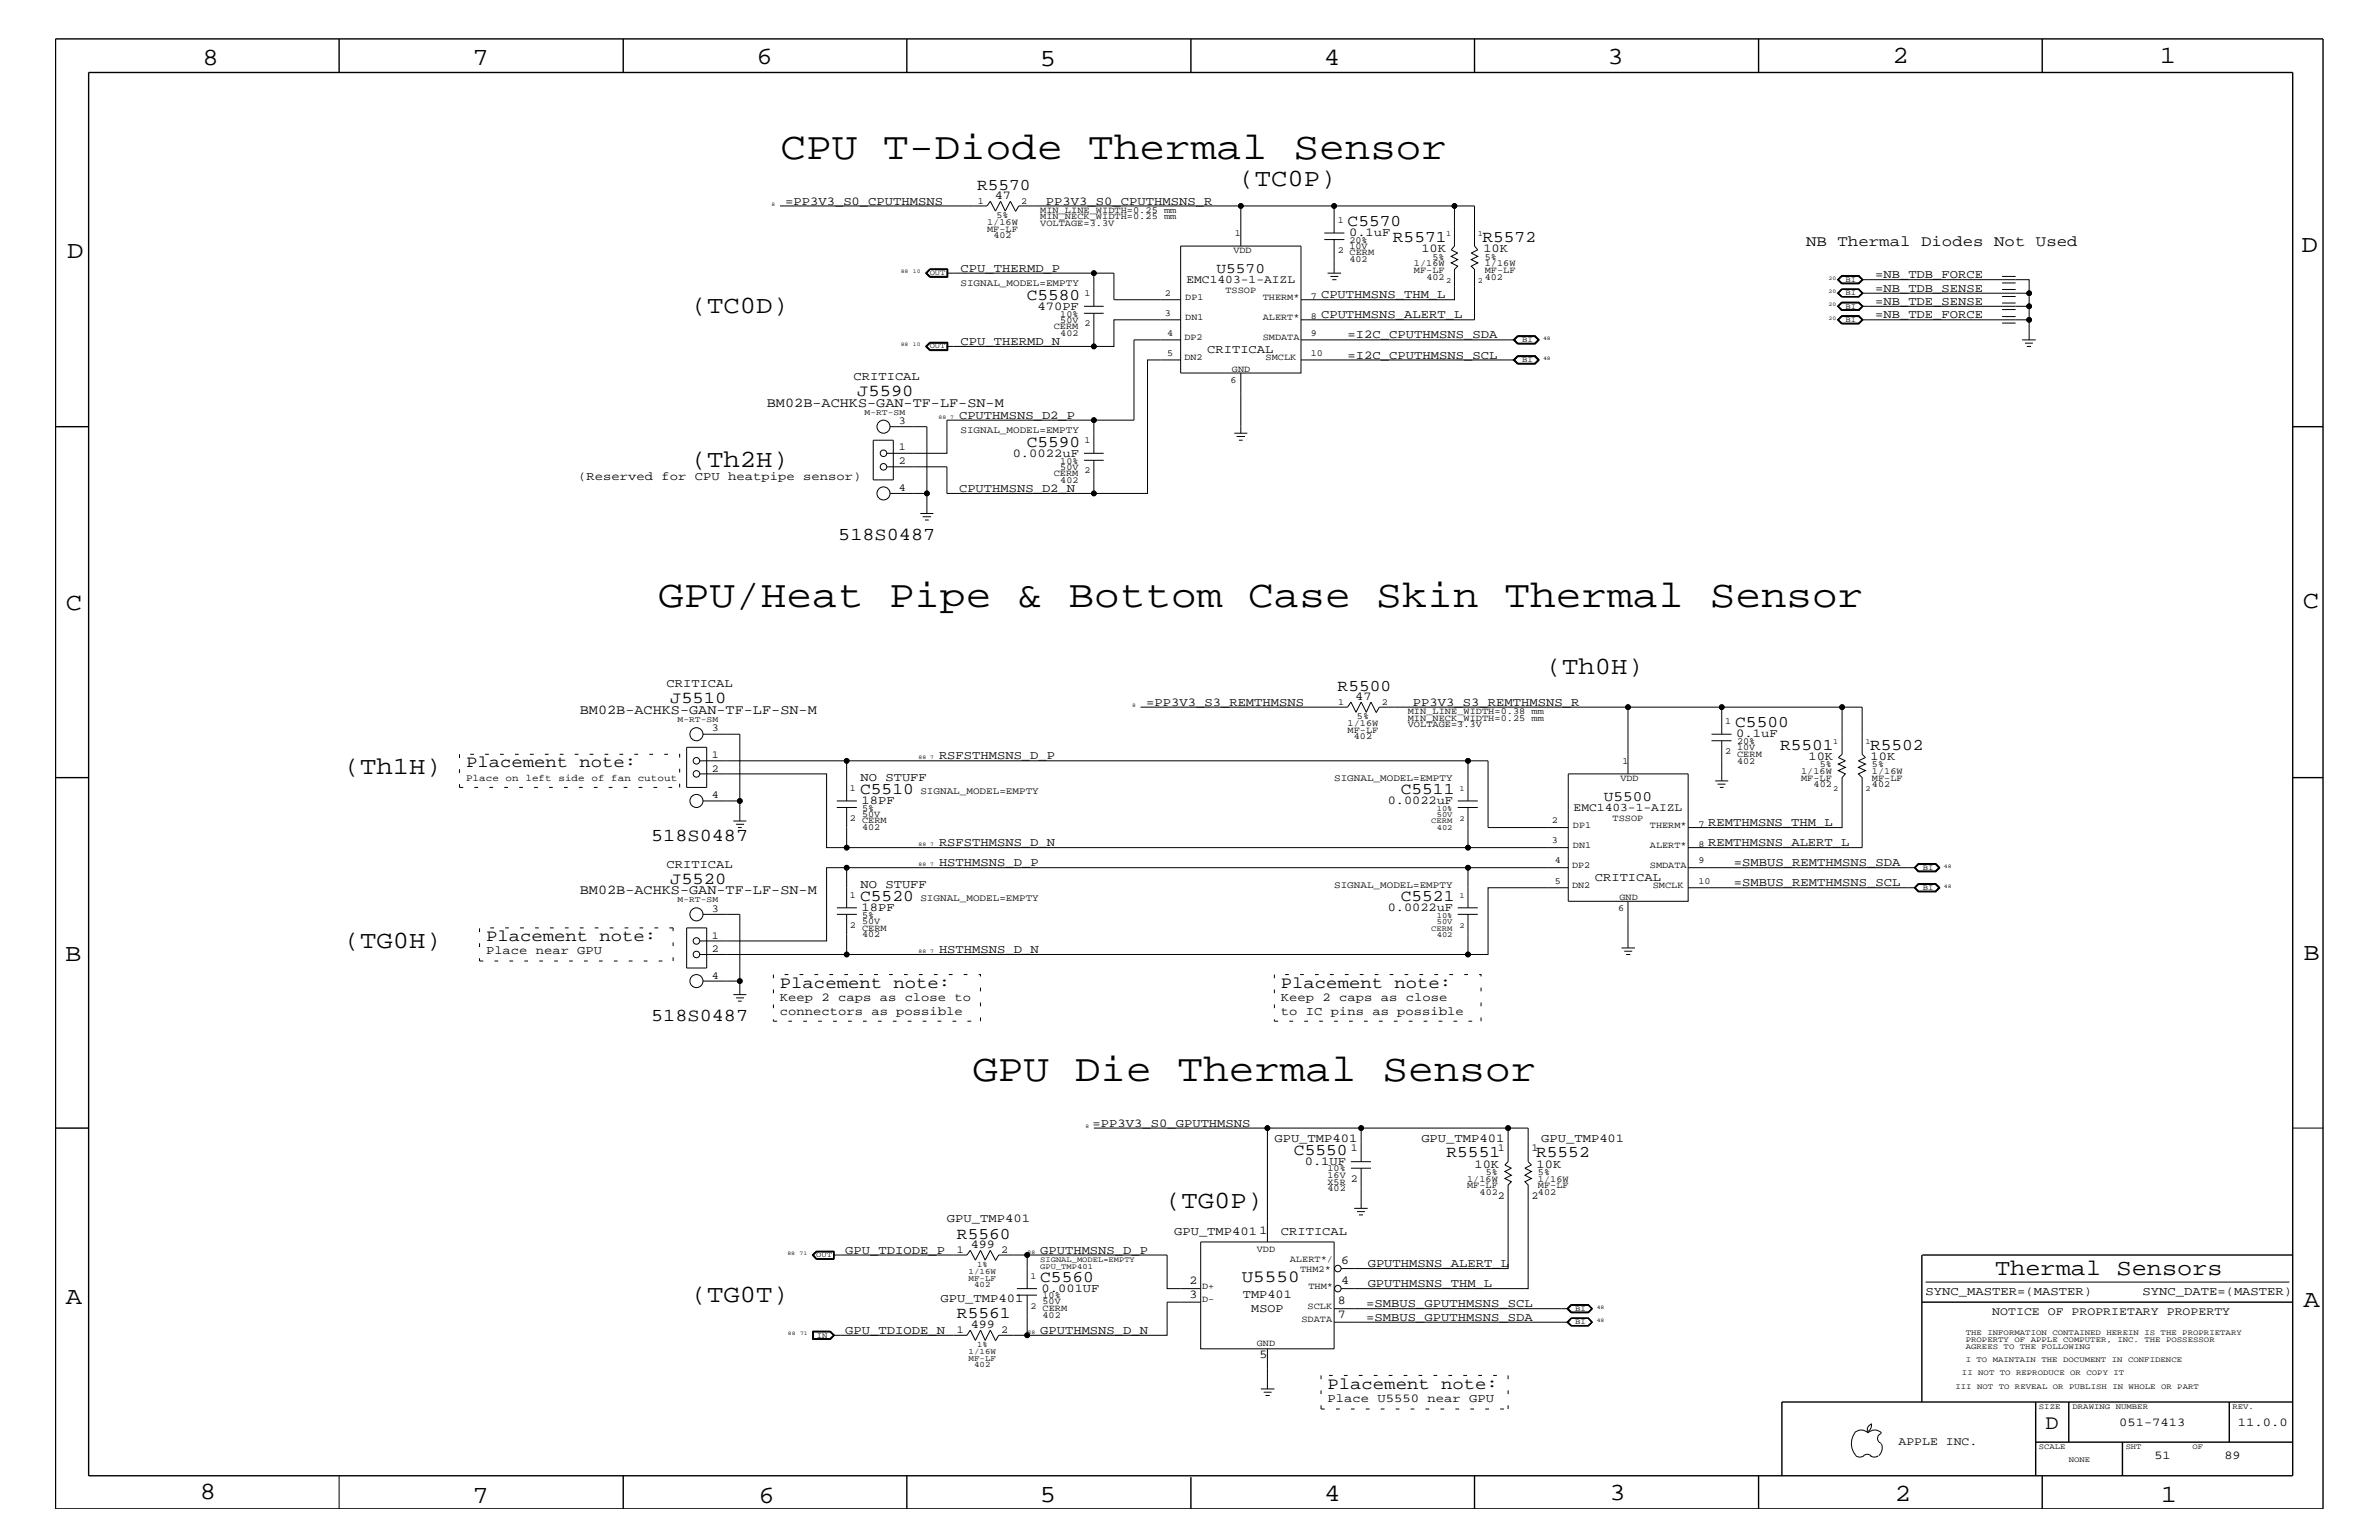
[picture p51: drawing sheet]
<svg xmlns="http://www.w3.org/2000/svg" width="432mm" height="279mm" viewBox="0 0 432 279" stroke-linecap="round" stroke-linejoin="round" font-family="sans-serif">
<defs><g id="words">
<g font-size="7">
<text x="141.7" y="28.9">CPU T-Diode Thermal Sensor</text>
<text x="119.5" y="110.2">GPU/Heat Pipe &amp; Bottom Case Skin Thermal Sensor</text>
<text x="176.5" y="196.2">GPU Die Thermal Sensor</text>
</g>
<g font-size="4.5">
<text x="36.7" y="11.7">8</text>
<text x="85.8" y="11.7">7</text>
<text x="137.3" y="11.5">6</text>
<text x="240.3" y="11.7">4</text>
<text x="291.8" y="11.5">3</text>
<text x="343.5" y="11.5">2</text>
<text x="392" y="11.5">1</text>
<text x="188.7" y="12.1">5</text>
<text x="224.8" y="33.7">(TC0P)</text>
<text x="12.2" y="46.8">D</text>
<text x="417.7" y="45.7">D</text>
<text x="125.4" y="56.8">(TC0D)</text>
<text x="125.4" y="84.7">(Th2H)</text>
<text x="11.9" y="110.6">C</text>
<text x="418" y="110.3">C</text>
<text x="280.6" y="122.3">(Th0H)</text>
<text x="62.4" y="140.4">(Th1H)</text>
<text x="62.4" y="172">(TG0H)</text>
<text x="11.9" y="174.3">B</text>
<text x="418.1" y="174.2">B</text>
<text x="211.5" y="219.2">(TG0P)</text>
<text x="11.9" y="236.7">A</text>
<text x="125.4" y="236.2">(TG0T)</text>
<text x="418.1" y="237.1">A</text>
<text x="36.2" y="271.9">8</text>
<text x="85.8" y="272.7">7</text>
<text x="137.7" y="272.7">6</text>
<text x="188.7" y="272.5">5</text>
<text x="240.4" y="272.3">4</text>
<text x="292.1" y="272.2">3</text>
<text x="343.9" y="272.3">2</text>
<text x="392.2" y="272.6">1</text>
</g>
<text font-size="4.1" x="362.1" y="231.3">Thermal Sensors</text>
<text font-size="3.7" x="371.3" y="259.3">D</text>
<g font-size="3.3">
<text x="152.1" y="98">518S0487</text>
<text x="118.2" y="152.6">518S0487</text>
<text x="118.2" y="185.3">518S0487</text>
</g>
<text font-size="3.1" x="225.4" y="232.6">U5550</text>
<g font-size="3">
<text x="177.3" y="34.4">R5570</text>
<text x="244.6" y="41">C5570</text>
<text x="252.8" y="44">R5571</text>
<text x="269.1" y="44">R5572</text>
<text x="186.4" y="54.4">C5580</text>
<text x="155.6" y="71.8">J5590</text>
<text x="186.4" y="81.1">C5590</text>
<text x="242.8" y="125.3">R5500</text>
<text x="121.6" y="127.6">J5510</text>
<text x="315" y="131.9">C5500</text>
<text x="323.1" y="136.1">R5501</text>
<text x="339.4" y="136.1">R5502</text>
<text x="84.6" y="139.2">Placement note:</text>
<text x="156.1" y="144">C5510</text>
<text x="254.3" y="144">C5511</text>
<text x="121.6" y="160.3">J5520</text>
<text x="156.1" y="163.5">C5520</text>
<text x="254.3" y="163.5">C5521</text>
<text x="88.2" y="170.7">Placement note:</text>
<text x="141.6" y="179.3">Placement note:</text>
<text x="232.5" y="179.3">Placement note:</text>
<text x="234.9" y="209.6">C5550</text>
<text x="262.6" y="210">R5551</text>
<text x="278.8" y="210">R5552</text>
<text x="173.7" y="224.7">R5560</text>
<text x="188.8" y="232.6">C5560</text>
<text x="173.7" y="239.2">R5561</text>
<text x="241" y="252">Placement note:</text>
</g>
<text font-size="2.8" x="327.8" y="44.6">NB Thermal Diodes Not Used</text>
<g font-size="2.6">
<text x="220.8" y="49.6">U5570</text>
<text x="291.1" y="145.3">U5500</text>
</g>
<g font-size="2.5">
<text x="139.2" y="73.8">BM02B-ACHKS-GAN-TF-LF-SN-M</text>
<text x="105.2" y="129.6">BM02B-ACHKS-GAN-TF-LF-SN-M</text>
<text x="105.2" y="162.2">BM02B-ACHKS-GAN-TF-LF-SN-M</text>
</g>
<g font-size="2.2">
<text x="142.5" y="37.2">=PP3V3_S0_CPUTHMSNS</text>
<text x="180.6" y="36.1">47</text>
<text x="189.8" y="37.2">PP3V3_S0_CPUTHMSNS_R</text>
<text x="244.9" y="42.9">0.1uF</text>
<text x="258" y="45.7">10K</text>
<text x="269.2" y="45.7">10K</text>
<text x="174.3" y="49.3">CPU_THERMD_P</text>
<text x="340.4" y="50.5">=NB_TDB_FORCE</text>
<text x="340.4" y="52.9">=NB_TDB_SENSE</text>
<text x="188.3" y="56.2">470PF</text>
<text x="239.8" y="57.8">CPUTHMSNS_ALERT_L</text>
<text x="239.8" y="54.1">CPUTHMSNS_THM_L</text>
<text x="340.4" y="57.8">=NB_TDE_FORCE</text>
<text x="340.4" y="55.3">=NB_TDE_SENSE</text>
<text x="174.3" y="62.6">CPU_THERMD_N</text>
<text x="219.1" y="64">CRITICAL</text>
<text x="244.6" y="61.4">=I2C_CPUTHMSNS_SDA</text>
<text x="244.6" y="65.1">=I2C_CPUTHMSNS_SCL</text>
<text x="154.9" y="68.9">CRITICAL</text>
<text x="174.1" y="76">CPUTHMSNS_D2_P</text>
<text x="183.8" y="82.8">0.0022uF</text>
<text x="104.9" y="87.1">(Reserved for CPU heatpipe sensor)</text>
<text x="174.1" y="89.3">CPUTHMSNS_D2_N</text>
<text x="121" y="124.7">CRITICAL</text>
<text x="208" y="128">=PP3V3_S3_REMTHMSNS</text>
<text x="246" y="127">47</text>
<text x="256.5" y="128">PP3V3_S3_REMTHMSNS_R</text>
<text x="170.4" y="137.8">RSFSTHMSNS_D_P</text>
<text x="315.1" y="133.8">0.1uF</text>
<text x="328.3" y="137.9">10K</text>
<text x="339.5" y="137.9">10K</text>
<text x="156.2" y="141.7">NO STUFF</text>
<text x="156.4" y="145.9">18PF</text>
<text x="251.9" y="145.9">0.0022uF</text>
<text x="310" y="149.9">REMTHMSNS_THM_L</text>
<text x="170.4" y="153.5">RSFSTHMSNS_D_N</text>
<text x="310" y="153.5">REMTHMSNS_ALERT_L</text>
<text x="121" y="157.4">CRITICAL</text>
<text x="156.2" y="161.1">NO STUFF</text>
<text x="170.4" y="157.2">HSTHMSNS_D_P</text>
<text x="289.5" y="159.9">CRITICAL</text>
<text x="314.7" y="157.2">=SMBUS_REMTHMSNS_SDA</text>
<text x="314.7" y="160.8">=SMBUS_REMTHMSNS_SCL</text>
<text x="156.4" y="165.3">18PF</text>
<text x="251.9" y="165.3">0.0022uF</text>
<text x="88.2" y="173.2">Place near GPU</text>
<text x="170.4" y="172.9">HSTHMSNS_D_N</text>
<text x="141.6" y="184.1">connectors as possible</text>
<text x="141.6" y="181.6">Keep 2 caps as close to</text>
<text x="232.5" y="181.6">Keep 2 caps as close</text>
<text x="232.5" y="184.1">to IC pins as possible</text>
<text x="198.3" y="204.4">=PP3V3_S0_GPUTHMSNS</text>
<text x="231.3" y="207.1">GPU_TMP401</text>
<text x="258" y="207.1">GPU_TMP401</text>
<text x="279.7" y="207.1">GPU_TMP401</text>
<text x="236.8" y="211.4">0.1UF</text>
<text x="267.6" y="211.9">10K</text>
<text x="278.9" y="211.9">10K</text>
<text x="171.9" y="221.7">GPU_TMP401</text>
<text x="153.4" y="227.5">GPU_TDIODE_P</text>
<text x="176.2" y="226.4">499</text>
<text x="188.8" y="227.5">GPUTHMSNS_D_P</text>
<text x="213.1" y="224.1">GPU_TMP401</text>
<text x="228.6" y="224">1</text>
<text x="232.5" y="224.1">CRITICAL</text>
<text x="215.9" y="233">2</text>
<text x="243.4" y="233">4</text>
<text x="243.4" y="229.4">6</text>
<text x="248.2" y="229.9">GPUTHMSNS_ALERT_L</text>
<text x="248.2" y="233.5">GPUTHMSNS_THM_L</text>
<text x="170.7" y="236.2">GPU_TMP401</text>
<text x="189.1" y="234.4">0.001UF</text>
<text x="215.9" y="235.5">3</text>
<text x="225.6" y="235.6">TMP401</text>
<text x="227.1" y="238">MSOP</text>
<text x="242.8" y="236.7">8</text>
<text x="242.8" y="239.1">7</text>
<text x="248" y="237.2">=SMBUS_GPUTHMSNS_SCL</text>
<text x="248" y="239.6">=SMBUS_GPUTHMSNS_SDA</text>
<text x="349.5" y="235">SYNC_MASTER=(MASTER)</text>
<text x="388.9" y="235">SYNC_DATE=(MASTER)</text>
<text x="153.4" y="242">GPU_TDIODE_N</text>
<text x="176.2" y="240.9">499</text>
<text x="188.8" y="242">GPUTHMSNS_D_N</text>
<text x="228.6" y="246.4">5</text>
<text x="241" y="254.4">Place U5550 near GPU</text>
<text x="384.6" y="258.7">051-7413</text>
<text x="406.2" y="258.7">11.0.0</text>
<text x="391" y="264.7">51</text>
<text x="403.7" y="264.7">89</text>
</g>
<g font-size="2.1">
<text x="215.3" y="51.3">EMC1403-1-AIZL</text>
<text x="285.6" y="147.1">EMC1403-1-AIZL</text>
<text x="361.6" y="238.6">NOTICE OF PROPRIETARY PROPERTY</text>
<text x="344.6" y="262.2">APPLE INC.</text>
</g>
<g font-size="1.9">
<text x="163.2" y="76.9">3</text>
<text x="163.2" y="81.7">1</text>
<text x="163.2" y="89">4</text>
<text x="163.2" y="84.2">2</text>
<text x="129.2" y="132.7">3</text>
<text x="129.2" y="137.5">1</text>
<text x="129.2" y="140">2</text>
<text x="129.2" y="144.8">4</text>
<text x="129.2" y="165.4">3</text>
<text x="129.2" y="170.3">1</text>
<text x="129.2" y="172.7">2</text>
<text x="129.2" y="177.6">4</text>
<text x="245.2" y="208.9">1</text>
<text x="271.9" y="208.9">1</text>
<text x="278" y="208.9">1</text>
<text x="245.2" y="214.4">2</text>
<text x="271.9" y="217.5">2</text>
<text x="278" y="217.5">2</text>
<text x="173.7" y="227.4">1</text>
<text x="181.7" y="227.4">2</text>
<text x="173.7" y="241.9">1</text>
<text x="181.7" y="241.9">2</text>
</g>
<g font-size="1.8">
<text x="174.3" y="51.9">SIGNAL_MODEL=EMPTY</text>
<text x="174.3" y="78.6">SIGNAL_MODEL=EMPTY</text>
<text x="84.6" y="141.7">Place on left side of fan cutout</text>
<text x="242.1" y="141.7">SIGNAL_MODEL=EMPTY</text>
<text x="167" y="144">SIGNAL_MODEL=EMPTY</text>
<text x="242.1" y="161.1">SIGNAL_MODEL=EMPTY</text>
<text x="167" y="163.5">SIGNAL_MODEL=EMPTY</text>
</g>
<g font-size="1.7">
<text x="177.5" y="37">1</text>
<text x="179.2" y="40.8">1/16W</text>
<text x="180.8" y="39.6">5%</text>
<text x="185.3" y="37">2</text>
<text x="188.8" y="41">VOLTAGE=3.3V</text>
<text x="188.8" y="39.8">MIN_NECK_WIDTH=0.25 mm</text>
<text x="188.8" y="38.6">MIN_LINE_WIDTH=0.25 mm</text>
<text x="242.8" y="40.4">1</text>
<text x="179.2" y="42">MF-LF</text>
<text x="180.3" y="43.2">402</text>
<text x="223.9" y="45.9">VDD</text>
<text x="224.1" y="42.9">1</text>
<text x="242.8" y="45.9">2</text>
<text x="244.9" y="44.1">20%</text>
<text x="244.9" y="45.2">10V</text>
<text x="244.9" y="46.3">CERM</text>
<text x="244.9" y="47.6">402</text>
<text x="260" y="47.1">5%</text>
<text x="269.5" y="47.1">5%</text>
<text x="196.8" y="53.8">1</text>
<text x="211.4" y="53.6">2</text>
<text x="222.4" y="53.2">TSSOP</text>
<text x="256.6" y="49.6">MF-LF</text>
<text x="256.6" y="48.3">1/16W</text>
<text x="258.9" y="50.7">402</text>
<text x="269.5" y="50.7">402</text>
<text x="269.5" y="48.3">1/16W</text>
<text x="269.5" y="49.6">MF-LF</text>
<text x="191.3" y="59.7">CERM</text>
<text x="192.4" y="58.5">50V</text>
<text x="192.4" y="57.4">10%</text>
<text x="196.8" y="59.2">2</text>
<text x="211.4" y="57.3">3</text>
<text x="215.1" y="58">DN1</text>
<text x="215.1" y="54.4">DP1</text>
<text x="229.2" y="58">ALERT*</text>
<text x="229.2" y="54.4">THERM*</text>
<text x="237.9" y="57.9">8</text>
<text x="237.9" y="54.2">7</text>
<text x="192.4" y="60.9">402</text>
<text x="211.8" y="64.5">5</text>
<text x="211.8" y="60.9">4</text>
<text x="215" y="65.3">DN2</text>
<text x="215" y="61.7">DP2</text>
<text x="229.2" y="61.7">SMDATA</text>
<text x="229.7" y="65.3">SMCLK</text>
<text x="237.9" y="64.5">10</text>
<text x="237.9" y="60.9">9</text>
<text x="223.4" y="69.5">6</text>
<text x="223.6" y="67.5">GND</text>
<text x="196.8" y="80.5">1</text>
<text x="191.3" y="86.4">CERM</text>
<text x="192.4" y="87.6">402</text>
<text x="192.4" y="85.2">50V</text>
<text x="192.4" y="84.1">10%</text>
<text x="196.8" y="85.9">2</text>
<text x="242.9" y="128">1</text>
<text x="244.6" y="131.7">1/16W</text>
<text x="246.3" y="130.5">5%</text>
<text x="250.8" y="128">2</text>
<text x="255.5" y="131.9">VOLTAGE=3.3V</text>
<text x="255.5" y="130.8">MIN_NECK_WIDTH=0.25 mm</text>
<text x="255.5" y="129.6">MIN_LINE_WIDTH=0.38 mm</text>
<text x="313.1" y="131.3">1</text>
<text x="244.6" y="133">MF-LF</text>
<text x="245.7" y="134.1">402</text>
<text x="313.1" y="136.8">2 CERM</text>
<text x="315.3" y="135">20%</text>
<text x="315.3" y="136.1">10V</text>
<text x="154.3" y="143.5">1</text>
<text x="294.1" y="141.7">VDD</text>
<text x="294.5" y="138.6">1</text>
<text x="315.3" y="138.5">402</text>
<text x="326.9" y="141.7">MF-LF</text>
<text x="326.9" y="140.4">1/16W</text>
<text x="329.2" y="142.9">402</text>
<text x="330.3" y="139.2">5%</text>
<text x="339.8" y="142.9">402</text>
<text x="339.8" y="140.4">1/16W</text>
<text x="339.8" y="139.2">5%</text>
<text x="339.8" y="141.7">MF-LF</text>
<text x="154.3" y="149">2 CERM</text>
<text x="156.5" y="148.2">50V</text>
<text x="156.5" y="147.1">5%</text>
<text x="281.7" y="149.4">2</text>
<text x="292.7" y="149">TSSOP</text>
<text x="156.5" y="150.7">402</text>
<text x="281.7" y="153">3</text>
<text x="285.5" y="153.8">DN1</text>
<text x="285.5" y="150.1">DP1</text>
<text x="299.5" y="153.8">ALERT*</text>
<text x="299.5" y="150.1">THERM*</text>
<text x="308.3" y="153.7">8</text>
<text x="308.3" y="150.1">7</text>
<text x="282.2" y="160.3">5</text>
<text x="282.2" y="156.7">4</text>
<text x="285.3" y="161.1">DN2</text>
<text x="285.3" y="157.4">DP2</text>
<text x="299.5" y="157.4">SMDATA</text>
<text x="300" y="161.1">SMCLK</text>
<text x="308.3" y="160.3">10</text>
<text x="308.3" y="156.7">9</text>
<text x="154.3" y="162.8">1</text>
<text x="156.5" y="166.5">5%</text>
<text x="156.5" y="167.6">50V</text>
<text x="293.7" y="165.3">6</text>
<text x="294" y="163.3">GND</text>
<text x="154.3" y="168.3">2</text>
<text x="156.5" y="168.9">CERM</text>
<text x="156.5" y="170">402</text>
<text x="241" y="213.6">16V</text>
<text x="241" y="212.5">10%</text>
<text x="241" y="214.9">X5R</text>
<text x="266.3" y="214.4">1/16W</text>
<text x="266.3" y="215.6">MF-LF</text>
<text x="269.7" y="213.2">5%</text>
<text x="279.1" y="213.2">5%</text>
<text x="279.1" y="214.4">1/16W</text>
<text x="279.1" y="215.6">MF-LF</text>
<text x="241" y="216.1">402</text>
<text x="268.6" y="216.9">402</text>
<text x="279.1" y="216.9">402</text>
<text x="228.1" y="227.1">VDD</text>
<text x="187" y="232">1</text>
<text x="218.2" y="233.8">D+</text>
<text x="234.1" y="229">ALERT*/</text>
<text x="236" y="230.7">THM2*</text>
<text x="237.5" y="233.8">THM*</text>
<text x="187" y="237.4">2</text>
<text x="189.2" y="235.6">10%</text>
<text x="189.2" y="239.1">402</text>
<text x="189.2" y="237.9">CERM</text>
<text x="189.2" y="236.7">50V</text>
<text x="218.2" y="236.2">D-</text>
<text x="236.2" y="239.9">SDATA</text>
<text x="237.3" y="237.4">SCLK</text>
<text x="228.1" y="244.1">GND</text>
</g>
<g font-size="1.5">
<text x="156.9" y="75.2">M-RT-SM</text>
<text x="123" y="131">M-RT-SM</text>
<text x="123" y="163.7">M-RT-SM</text>
<text x="175.8" y="231.1">1/16W</text>
<text x="175.8" y="232.4">MF-LF</text>
<text x="176.8" y="233.5">402</text>
<text x="177.3" y="229.9">1%</text>
<text x="175.8" y="245.6">1/16W</text>
<text x="177.3" y="244.5">1%</text>
<text x="175.8" y="246.9">MF-LF</text>
<text x="176.8" y="248.1">402</text>
</g>
<g font-size="1.4">
<text x="262.5" y="42.9">1</text>
<text x="268.2" y="42.9">1</text>
<text x="168.7" y="49.9">OUT</text>
<text x="262.5" y="51.3">2</text>
<text x="268.2" y="51.3">2</text>
<text x="334.9" y="51.1">BI</text>
<text x="334.9" y="53.5">BI</text>
<text x="334.9" y="56">BI</text>
<text x="334.9" y="58.4">BI</text>
<text x="168.7" y="63.2">OUT</text>
<text x="276.3" y="65.6">BI</text>
<text x="276.3" y="62">BI</text>
<text x="332.7" y="135">1</text>
<text x="338.6" y="135">1</text>
<text x="264.9" y="143.5">1</text>
<text x="332.7" y="143.5">2</text>
<text x="338.6" y="143.5">2</text>
<text x="259.8" y="149.4">CERM</text>
<text x="260.8" y="147.1">10%</text>
<text x="260.8" y="148.2">50V</text>
<text x="264.9" y="149">2</text>
<text x="260.8" y="150.7">402</text>
<text x="349" y="161.4">BI</text>
<text x="349" y="157.8">BI</text>
<text x="260.8" y="167.6">50V</text>
<text x="260.8" y="166.5">10%</text>
<text x="264.9" y="162.8">1</text>
<text x="259.8" y="168.9">CERM</text>
<text x="260.8" y="170">402</text>
<text x="264.9" y="168.3">2</text>
<text x="148.2" y="228.1">OUT</text>
<text x="188.8" y="229">SIGNAL_MODEL=EMPTY</text>
<text x="188.8" y="230.2">GPU_TMP401</text>
<text x="285.9" y="237.8">BI</text>
<text x="148.3" y="242.7">IN</text>
<text x="285.9" y="240.2">BI</text>
<text x="356.8" y="242.3">THE INFORMATION CONTAINED HEREIN IS THE PROPRIETARY</text>
<text x="356.8" y="243.5">PROPERTY OF APPLE COMPUTER, INC. THE POSSESSOR</text>
<text x="356.8" y="244.7">AGREES TO THE FOLLOWING</text>
<text x="354.9" y="252">III NOT TO REVEAL OR PUBLISH IN WHOLE OR PART</text>
<text x="356.1" y="249.5">II NOT TO REPRODUCE OR COPY IT</text>
<text x="356.8" y="247.1">I TO MAINTAIN THE DOCUMENT IN CONFIDENCE</text>
<text x="370.1" y="255.6">SIZE</text>
<text x="376.2" y="255.6">DRAWING NUMBER</text>
<text x="405.2" y="255.6">REV.</text>
<text x="370.1" y="262.9">SCALE</text>
<text x="385.8" y="262.9">SHT</text>
<text x="397.9" y="262.9">OF</text>
<text x="375.5" y="265.3">NONE</text>
</g>
<g font-size="1">
<text x="140" y="37.4">8</text>
<text x="163.5" y="49.6">88</text>
<text x="165.7" y="49.6">10</text>
<text x="331.9" y="50.7">20</text>
<text x="331.9" y="53.2">20</text>
<text x="331.9" y="55.6">20</text>
<text x="331.9" y="58">20</text>
<text x="163.5" y="62.9">88</text>
<text x="165.7" y="62.9">10</text>
<text x="280.1" y="65.3">48</text>
<text x="280.1" y="61.7">48</text>
<text x="170.3" y="76">88 7</text>
<text x="205.5" y="128.3">8</text>
<text x="166.7" y="137.8">88 7</text>
<text x="166.7" y="153.5">88 7</text>
<text x="166.7" y="157.2">88 7</text>
<text x="352.8" y="161.1">48</text>
<text x="352.8" y="157.4">48</text>
<text x="166.7" y="172.9">88 7</text>
<text x="197" y="204.7">8</text>
<text x="142.9" y="227.7">88</text>
<text x="145.1" y="227.7">71</text>
<text x="186.5" y="227.5">88</text>
<text x="289.8" y="239.9">48</text>
<text x="289.8" y="237.4">48</text>
<text x="143" y="242.3">88</text>
<text x="145.2" y="242.3">71</text>
<text x="186.5" y="242">88</text>
</g>
</g></defs>
<g fill="none" stroke="#000" stroke-width=".18">
<path d="M141.6 37.4h37.6l.5-.9 1 1.8 .9-1.8 .9 1.8 .9-1.8 .9 1.8M184.3 38.4l.6-1h82.7v7.2l.6 .7-1.2 .6 1.2 .6-1.2 .6 1.2 .6-1.2 .6 .6 .6v9.1h-31.5M225.2 37.4v7.2M242.1 37.4v4.9M264 37.4v7.2l-.6 .7 1.2 .6-1.2 .6 1.2 .6-1.2 .6 1.2 .6-.6 .6v5.5h-27.9M168 49.6l.7-.8h3.3v1.5h-3.3zM168.8 50.2h3.2M168.8 48.8l-.7 .8 .7 .6h3.2v-1.4M168.8 48.9l-.7 .7 .7 .6M168.8 48.9h3.2M168.8 48.9l-.6 .7 .6 .6M171.9 49.6h30.3v4.8h12.1"/>
<path d="M171.9 48.9v1.3M196.8 55.6h3.5M196.8 56.8h3.5M198.5 56.8v6.1h3.7v-4.9h12.1M198.5 49.6v6M214.3 44.6h21.8v23.1h-21.8zM240.4 43.5h3.6M240.4 42.3h3.6M241 49.6h2.4M241.5 50.2h1.4M241.8 50.7h.8M242.1 43.5v6.1"/>
<path d="M333.5 50.7l.8-.7h3.1l.8 .7-.8 .8h-3.1zM333.5 55.6l.8-.8h3.1l.8 .8-.8 .7h-3.1zM333.5 58l.8-.7h3.1l.8 .7-.8 .8h-3.1zM334.3 50.1h3.1l.6 .6M334.3 50.1h3.1l.7 .6-.7 .7h-3.1M334.3 50.1l-.7 .6 .7 .7M334.3 50.1l-.6 .6 .6 .7M334.3 52.5h3.1l.6 .7-.6 .6h-3.1l-.6-.6zM334.3 52.4h3.1l.7 .8-.7 .7h-3.1M334.3 52.4h3.1l.8 .8-.8 .7h-3.1M334.3 52.4l-.8 .8 .8 .7M334.3 52.4l-.7 .8 .7 .7"/>
<path d="M334.3 54.9h3.1l.6 .7M334.3 54.9l-.6 .7 .6 .6h3.1l.6-.6M334.3 54.9h3.1l.7 .7-.7 .7h-3.1M334.3 54.9l-.7 .7 .7 .7M334.3 57.3h3.1l.6 .7M334.3 57.3h3.1l.7 .7-.7 .7h-3.1M334.3 57.3l-.7 .7 .7 .7M334.3 57.3l-.6 .7 .6 .7M338 50.7l-.7 .6h-3l-.6-.6 .6-.5h3l.7 .5h30.3v2.5h-30.3l-.7-.7h-3l-.6 .7 .6 .6h3l.7-.6M338 50.7l-.6 .7h-3.1M338 55.6l-.7 .6h-3l-.6-.6 .6-.6h3l.7 .6h30.3M338 58l-.7 .6h-3l-.6-.6 .6-.6h3l.7 .6h30.3v3.7"/>
<path d="M338 58l-.6 .7h-3.1M363.4 51.3h2.4M363.4 50.2h2.4M363.4 53.8h2.4M363.4 52.5h2.4M363.4 56.2h2.4M363.4 55h2.4M363.4 58.6h2.4M363.4 57.4h2.4M368.3 53.2v4.8M158.5 79.9h3.6v7.2h-3.6zM161.5 77.4h6.7v15.8"/>
<path d="M168 62.9l.7-.8h3.3v1.5h-3.3zM168.8 62.3h3.1v1.1h-3.1l-.6-.5zM168.8 62.2h3.2v1.3h-3.2M168.8 62.2l-.7 .7 .7 .6M171.9 62.9h26.6M198.5 76.2v6M214.3 61.7h-8.5v14.5h-33.9v6h-10.9M214.3 65.3h-6v24.2h-9.8v-6M224 78.6h2.4M224.5 79.2h1.5M224.9 79.9h.7M225.2 67.7v10.9"/>
<path d="M236.1 61.7h38.8M236.1 65.3h38.8M274.7 65.3l.7-.8h3.2l.8 .8-.8 .8h-3.2zM274.7 61.7l.7-.8h3.2l.8 .8-.8 .7h-3.2zM274.9 61.7l.6-.6h3.1l.5 .6-.5 .6h-3.1zM275.5 64.7h3.1l.5 .6-.5 .6h-3.1l-.6-.6zM275.5 64.6h3.1l.6 .7-.6 .7h-3.1l-.7-.7zM275.5 64.5h3.1l.7 .8-.7 .7h-3.1l-.8-.7zM275.5 61h3.1l.6 .7-.6 .6h-3.1M275.5 61h3.1l.7 .7-.7 .6h-3.1M275.5 61l-.8 .7 .8 .6M275.5 61l-.7 .7 .7 .6"/>
<path d="M367 61.7h2.5M367.5 62.3h1.5M367.9 62.9h.7M161 84.7h10.9v4.8h26.6M161.5 89.5h6.7M167 93.2h2.4M167.5 93.8h1.5M167.9 94.3h.7M196.8 82.2h3.5M196.8 83.5h3.5M124.6 135.6h3.7v7.3h-3.7zM127 138h143.1v12.1h14.5"/>
<path d="M127.6 133.2h6.7v15.8M153.7 138v7.3M207 128.3h37.6l.6-.9 .9 1.8 1-1.8 .9 1.8 .8-1.8 1 1.8M266.4 138v7.3M295.5 128.3v12.1M310.6 134.4h3.7M310.6 133.2h3.7M312.5 134.4v7.3M312.5 128.3h-62.1l-.6 1M334.3 128.3v8.5l-.6 .6 1.2 .6-1.2 .6 1.2 .6-1.2 .6 1.2 .6-.6 .7v9h-27.9M334.3 128.3h3.7v8.5l.6 .6-1.3 .6 1.3 .6-1.3 .6 1.3 .6-1.3 .6 .7 .7v12.7h-31.6M334.3 128.3h-21.8v4.9"/>
<path d="M127 140.4h23v13.4h116.4M127.6 145.3h6.7M133.1 149h2.4M133.6 149.5h1.4M133.9 150.1h.7M151.9 146.5h3.6M151.9 145.3h3.6M153.7 146.5v7.3M153.7 157.4v7.3M264.6 146.5h3.6M264.6 145.3h3.6M266.4 157.4h-116.4v13.3h-23"/>
<path d="M266.4 146.5v7.3M266.4 153.8h18.2M284.6 140.4h21.8v23.1h-21.8zM284.6 157.4h-18.2v7.3M306.4 157.4h41.2M311.3 141.7h2.4M311.7 142.3h1.5M312.2 142.9h.6M347.6 157.4l.6-.6h3.1l.6 .6-.6 .6h-3.1zM348.1 156.7h3.3l.7 .7-.7 .8h-3.3l-.6-.8zM348.2 156.7h3.1l.7 .7-.7 .7h-3.1M348.2 156.7h3.2l.6 .7-.6 .7h-3.2"/>
<path d="M348.2 156.7l-.7 .7 .7 .7M348.2 156.7l-.6 .7 .6 .7M124.6 168.3h3.7v7.3h-3.7zM127.6 165.9h6.7v14.6M127.6 178h6.7M151.9 165.9h3.6M151.9 164.7h3.6M153.7 165.9v7.3h-26.7M153.7 173.2h112.7M264.6 165.9h3.6M264.6 164.7h3.6M284.6 161.1h-14.5v12.1h-3.7v-7.3"/>
<path d="M294.3 172h2.5M294.8 172.6h1.4M295.1 173.2h.8M295.5 163.5v8.5M306.4 161.1h41.2M348.1 160.3h3.3l.7 .8-.7 .7h-3.3l-.6-.7zM348.2 160.5h3.1l.6 .6-.6 .6h-3.1l-.6-.6zM348.2 160.4h3.1l.7 .7-.7 .6h-3.1M348.2 160.4h3.2l.6 .7-.6 .6h-3.2M348.2 160.4l-.7 .7 .7 .6M348.2 160.4l-.6 .7 .6 .6M133.1 180.5h2.4"/>
<path d="M133.6 181h1.4M133.9 181.6h.7M198.5 204.7h75.2M230 204.7v20.6M245.2 211.9h3.6M245.2 210.8h3.6M245.8 219.2h2.4M246.3 219.8h1.4M247.1 204.7v6.1M247.1 211.9v7.3M416.1 204.7h5.5M148.2 227h3.2v1.5h-3.2"/>
<path d="M148.2 227.1h3.1v1.3h-3.1l-.6-.7zM148.2 227l-.8 .7 .8 .8M148.2 227l-.7 .7 .7 .8M148.3 227.1l-.6 .6 .6 .7M151.3 227.7h24.2l.6-.8 .9 1.7 1-1.7 .8 1.7 .9-1.7 1 1.7M184.6 235h3.6M184.6 233.8h3.6M186.4 233.8v-6.1h25.4v6.1h6.1M186.4 235v7.3h25.4v-6.1h6.1M186.4 227.7h-5.1l-.6 1M217.9 225.3h24.2v19.4h-24.2zM242.1 239.9h42.5"/>
<path d="M242.1 237.4h42.5M243.4 230.2h30.3v-15.2l.6-.6-1.2-.6 1.2-.6-1.2-.7 1.2-.6-1.2-.5 .6-.6v-6.1h3.7v6.1l.6 .6-1.2 .5 1.2 .6-1.2 .7 1.2 .6-1.2 .6 .6 .6v18.8h-34M246.6 220.4h.8M284.4 237.4l.8-.7h3.1l.8 .7-.8 .8h-3.1zM284.6 237.4l.6-.6h3.1l.6 .6-.6 .6h-3.1zM285.2 239.2h3.1l.7 .7-.7 .6h-3.1l-.6-.6zM285.2 239.1h3.1l.7 .8M285.2 239.1h3.1l.8 .8-.8 .7h-3.1M285.2 239.1l-.8 .8 .8 .7M285.2 239.1l-.7 .8 .7 .7M285.2 236.8h3.1l.7 .6-.7 .7h-3.1M285.2 236.8l-.7 .6 .7 .7"/>
<path d="M285.2 236.8l-.6 .6 .6 .7M285.2 239.2h3.1l.6 .7-.6 .6h-3.1l-.6-.6zM289 239.9l-.7 .7h-3.1M349.5 232.6h66M147.5 241.5h3.2l.8 .8-.8 .7h-3.2zM147.5 241.6h3.2M147.6 241.6v1.3h3.1l.6-.6M147.7 241.7h2.9l.7 .6-.7 .6h-2.9zM150.7 241.6l.7 .7-.7 .7M150.7 241.6l.6 .7M151.3 242.3h24.2l.6-1 .9 1.9 1-1.9 .8 1.9 .9-1.9 1 1.9M186.4 242.3h-5.1l-.6 1"/>
<path d="M228.9 252h2.4M229.4 252.6h1.4M229.7 253.2h.8M230 244.7v7.3M336.6 260a1.69 1.69 0 0 1 2.4 0 1.72 1.72 0 0 1 2.5 0M339.6 258.3l.1 .1a1.27 1.27 0 0 1-.7 1.3M339.6 258.4a.99 .99 0 0 0-.6 1.4M61.6 267.7v6.1M336.6 260a3.3 3.3 0 0 0 .3 4.1M336.9 264.1l.7 .3 .7-.3M338.2 264.1l.7-.3 .7 .3M339.5 264.1l.7 .3 .7-.3"/>
<path d="M341.5 260.1a.93 .93 0 0 0-.7 .9 .93 .93 0 0 0 .7 .9M341.5 262l.1 .7a1.99 1.99 0 0 1-.6 1.4"/>
<circle cx="225.2" cy="37.4" r=".42"/>
<circle cx="242.1" cy="37.4" r=".42"/>
<circle cx="264" cy="37.4" r=".42"/>
<circle cx="198.5" cy="49.6" r=".42"/>
<circle cx="368.3" cy="58" r=".42"/>
<circle cx="368.3" cy="55.6" r=".42"/>
<circle cx="368.3" cy="53.2" r=".42"/>
<circle cx="160.4" cy="77.4" r="1.19"/>
<circle cx="198.5" cy="76.2" r=".42"/>
<circle cx="198.5" cy="62.9" r=".42"/>
<circle cx="160.4" cy="89.5" r="1.19"/>
<circle cx="160.4" cy="82.2" r=".59"/>
<circle cx="160.4" cy="84.7" r=".59"/>
<circle cx="168.2" cy="89.5" r=".42"/>
<circle cx="198.5" cy="89.5" r=".42"/>
<circle cx="126.4" cy="133.2" r="1.19"/>
<circle cx="126.4" cy="138" r=".59"/>
<circle cx="153.7" cy="138" r=".42"/>
<circle cx="266.4" cy="138" r=".42"/>
<circle cx="295.5" cy="128.3" r=".42"/>
<circle cx="312.5" cy="128.3" r=".42"/>
<circle cx="334.3" cy="128.3" r=".42"/>
<circle cx="126.4" cy="145.3" r="1.19"/>
<circle cx="126.4" cy="140.4" r=".59"/>
<circle cx="134.3" cy="145.3" r=".42"/>
<circle cx="153.7" cy="153.8" r=".42"/>
<circle cx="153.7" cy="157.4" r=".42"/>
<circle cx="266.4" cy="157.4" r=".42"/>
<circle cx="266.4" cy="153.8" r=".42"/>
<circle cx="126.4" cy="178" r="1.19"/>
<circle cx="126.4" cy="165.9" r="1.19"/>
<circle cx="126.4" cy="170.7" r=".59"/>
<circle cx="126.4" cy="173.2" r=".59"/>
<circle cx="134.3" cy="178" r=".42"/>
<circle cx="153.7" cy="173.2" r=".42"/>
<circle cx="266.4" cy="173.2" r=".42"/>
<circle cx="230" cy="204.7" r=".42"/>
<circle cx="247.1" cy="204.7" r=".42"/>
<circle cx="273.7" cy="204.7" r=".42"/>
<circle cx="186.4" cy="227.7" r=".42"/>
<circle cx="242.8" cy="230.2" r=".59"/>
<circle cx="242.8" cy="233.8" r=".59"/>
<circle cx="186.4" cy="242.3" r=".42"/>
</g>
<g fill="none" stroke="#000" stroke-width=".25">
<path d="M10.1 7.1h411.5v266.7h-411.5zM16.1 13.2h400v254.5h-400zM61.6 7.1v6.1M113.1 7.1v6.1M164.6 7.1v6.1M216.2 7.1v6.1M267.6 7.1v6.1M319.2 7.1v6.1M370.7 7.1v6.1M10.1 77.4h6M416.1 77.4h5.5M10.1 141.1h6"/>
<path d="M416.1 141.1h5.5M10.1 204.7h6M348.8 236.2h67.3M348.8 227.7v26.7M348.9 227.7h67.2M369.5 254.4v13.3M375.5 254.4v7.2M404.6 254.4v7.2M416.1 254.4h-92.7v13.3M113.1 267.7v6.1M164.6 267.7v6.1M216.2 268v5.8"/>
<path d="M267.6 267.7v6.1M319.2 267.7v6.1M369.5 261.6h46.6M370.7 267.7v6.1M385.2 261.6v6.1"/>
</g>
<g fill="none" stroke="#000" stroke-width=".18" stroke-dasharray=".7 2" stroke-linecap="butt">
<path d="M83.4 136.8v6.1M83.4 142.9h40M123.4 142.9v-6.1h-40M87 174.4h35.2M122.2 174.4v-6.1M122.2 168.3h-35.2v6.1M140.4 176.8v8.5M231.3 176.8v8.5M140.4 185.3h37.6M178 185.3v-8.5h-37.6M231.3 185.3h37.5M268.8 185.3v-8.5h-37.5"/>
<path d="M239.8 255.6h33.9M239.8 249.5v6.1M273.7 255.6v-6.1h-33.9"/>
</g>
<g fill="#000">
<circle cx="225.2" cy="37.4" r=".42"/>
<circle cx="242.1" cy="37.4" r=".42"/>
<circle cx="264" cy="37.4" r=".42"/>
<circle cx="198.5" cy="49.6" r=".42"/>
<circle cx="368.3" cy="58" r=".42"/>
<circle cx="368.3" cy="55.6" r=".42"/>
<circle cx="368.3" cy="53.2" r=".42"/>
<circle cx="198.5" cy="76.2" r=".42"/>
<circle cx="198.5" cy="62.9" r=".42"/>
<circle cx="168.2" cy="89.5" r=".42"/>
<circle cx="198.5" cy="89.5" r=".42"/>
<circle cx="153.7" cy="138" r=".42"/>
<circle cx="266.4" cy="138" r=".42"/>
<circle cx="295.5" cy="128.3" r=".42"/>
<circle cx="312.5" cy="128.3" r=".42"/>
<circle cx="334.3" cy="128.3" r=".42"/>
<circle cx="134.3" cy="145.3" r=".42"/>
<circle cx="153.7" cy="153.8" r=".42"/>
<circle cx="153.7" cy="157.4" r=".42"/>
<circle cx="266.4" cy="157.4" r=".42"/>
<circle cx="266.4" cy="153.8" r=".42"/>
<circle cx="134.3" cy="178" r=".42"/>
<circle cx="153.7" cy="173.2" r=".42"/>
<circle cx="266.4" cy="173.2" r=".42"/>
<circle cx="230" cy="204.7" r=".42"/>
<circle cx="247.1" cy="204.7" r=".42"/>
<circle cx="273.7" cy="204.7" r=".42"/>
<circle cx="186.4" cy="227.7" r=".42"/>
<circle cx="186.4" cy="242.3" r=".42"/>
</g>
<use href="#words"/>
</svg>
